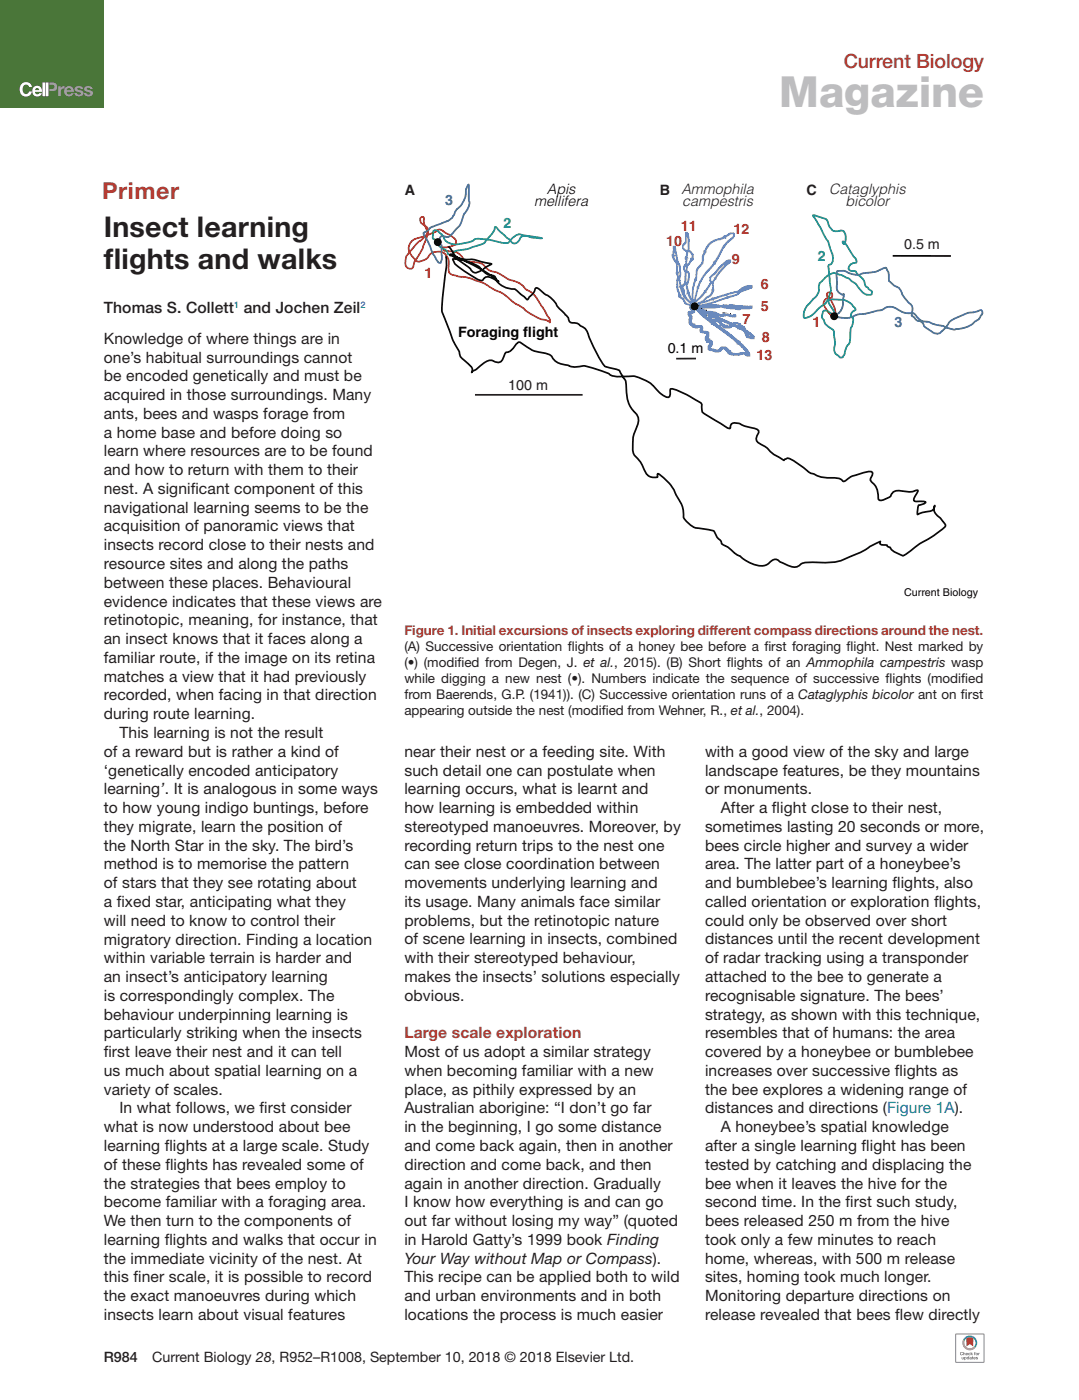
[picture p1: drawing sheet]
<svg xmlns="http://www.w3.org/2000/svg" width="213mm" height="276mm" viewBox="0 0 213 276" stroke-linecap="round" stroke-linejoin="round" font-family="sans-serif">
<defs><g id="words">
<text font-size="8.5" fill="#bcbdc0" x="153.6" y="21.2">Magazine</text>
<g font-size="5.6" fill="#231f20">
<text x="20.5" y="46.8">Insect learning</text>
<text x="20.5" y="53.1">fights and walks</text>
<text x="20.5" y="53.1">l</text>
</g>
<text font-size="4.6" fill="#973e2f" x="20.1" y="39.3">Primer</text>
<text font-size="3.9" fill="#973e2f" x="166.3" y="13.4">Current Biology</text>
<g font-size="3.1" fill="#231f20">
<text x="20.5" y="61.7">Thomas S. Collett and Jochen Zeil</text>
<text x="20.5" y="67.8">Knowledge of where things are in</text>
<text x="20.5" y="71.5">one’s habitual surroundings cannot</text>
<text x="20.5" y="75.2">be encoded genetically and must be</text>
<text x="20.5" y="78.9">acquired in those surroundings. Many</text>
<text x="20.5" y="82.6">ants, bees and wasps forage from</text>
<text x="20.5" y="86.3">a home base and before doing so</text>
<text x="20.5" y="90">learn where resources are to be found</text>
<text x="20.5" y="93.8">and how to return with them to their</text>
<text x="20.5" y="97.5">nest. A signif</text>
<text x="20.5" y="101.2">navigational learning seems to be the</text>
<text x="37.6" y="97.5">i cant component of this</text>
<text x="20.5" y="104.9">acquisition of panoramic views that</text>
<text x="20.5" y="108.6">insects record close to their nests and</text>
<text x="20.5" y="112.3">resource sites and along the paths</text>
<text x="20.5" y="116">between these places. Behavioural</text>
<text x="20.5" y="119.7">evidence indicates that these views are</text>
<text x="20.5" y="123.4">retinotopic, meaning, for instance, that</text>
<text x="20.5" y="127.1">an insect knows that it faces along a</text>
<text x="20.5" y="130.8">familiar route, if the image on its retina</text>
<text x="20.5" y="134.5">matches a view that it had previously</text>
<text x="20.5" y="138.2">recorded, when facing in that direction</text>
<text x="20.5" y="141.9">during route learning.</text>
<text x="20.5" y="149.3">of a reward but is rather a kind of</text>
<text x="23.5" y="145.6">This learning is not the result</text>
<text x="79.7" y="149.3">near their nest or a feeding site. With</text>
<text x="139" y="149.3">with a good view of the sky and large</text>
<text x="20.5" y="153">‘genetically encoded anticipatory</text>
<text x="79.7" y="153">such detail one can postulate when</text>
<text x="139" y="153">landscape features, be they mountains</text>
<text x="20.5" y="156.7">learning’. It is analogous in some ways</text>
<text x="20.5" y="160.4">to how young indigo buntings, before</text>
<text x="79.7" y="156.7">learning occurs, what is learnt and</text>
<text x="79.7" y="160.4">how learning is embedded within</text>
<text x="139" y="156.7">or monuments.</text>
<text x="142.1" y="160.4">After a f</text>
<text x="152.2" y="160.4">l ight close to their nest,</text>
<text x="20.5" y="164.1">they migrate, learn the position of</text>
<text x="20.5" y="167.8">the North Star in the sky. The bird’s</text>
<text x="79.7" y="164.1">stereotyped manoeuvres. Moreover, by</text>
<text x="79.7" y="167.8">recording return trips to the nest one</text>
<text x="139" y="164.1">sometimes lasting 20 seconds or more,</text>
<text x="139" y="167.8">bees circle higher and survey a wider</text>
<text x="20.5" y="171.5">method is to memorise the pattern</text>
<text x="79.7" y="171.5">can see close coordination between</text>
<text x="139" y="171.5">area. The latter part of a honeybee’s</text>
<text x="20.5" y="175.2">of stars that they see rotating about</text>
<text x="20.5" y="178.9">a f</text>
<text x="23" y="178.9">i xed star, anticipating what they</text>
<text x="79.7" y="175.2">movements underlying learning and</text>
<text x="79.7" y="178.9">its usage. Many animals face similar</text>
<text x="139" y="175.2">and bumblebee’s learning fights, also</text>
<text x="139" y="178.9">called orientation or exploration fights,</text>
<text x="176" y="175.2">l</text>
<text x="184.1" y="178.9">l</text>
<text x="20.5" y="182.7">will need to know to control their</text>
<text x="79.7" y="182.6">problems, but the retinotopic nature</text>
<text x="139" y="182.6">could only be observed over short</text>
<text x="20.5" y="186.4">migratory direction. Finding a location</text>
<text x="20.5" y="190.1">within variable terrain is harder and</text>
<text x="79.7" y="186.4">of scene learning in insects, combined</text>
<text x="79.7" y="190.1">with their stereotyped behaviour,</text>
<text x="139" y="186.4">distances until the recent development</text>
<text x="139" y="190.1">of radar tracking using a transponder</text>
<text x="20.5" y="193.8">an insect’s anticipatory learning</text>
<text x="20.5" y="197.5">is correspondingly complex. The</text>
<text x="79.7" y="193.8">makes the insects’ solutions especially</text>
<text x="79.7" y="197.5">obvious.</text>
<text x="139" y="193.8">attached to the bee to generate a</text>
<text x="139" y="197.5">recognisable signature. The bees’</text>
<text x="20.5" y="201.2">behaviour underpinning learning is</text>
<text x="139" y="201.2">strategy, as shown with this technique,</text>
<text x="20.5" y="204.9">particularly striking when the insects</text>
<text x="20.5" y="208.6">frst leave their nest and it can tell</text>
<text x="20.5" y="208.6">i</text>
<text x="79.7" y="208.6">Most of us adopt a similar strategy</text>
<text x="139" y="204.9">resembles that of humans: the area</text>
<text x="139" y="208.6">covered by a honeybee or bumblebee</text>
<text x="20.5" y="212.3">us much about spatial learning on a</text>
<text x="20.5" y="216">variety of scales.</text>
<text x="79.7" y="212.3">when becoming familiar with a new</text>
<text x="79.7" y="216">place, as pithily expressed by an</text>
<text x="139" y="212.3">increases over successive fights as</text>
<text x="139" y="216">the bee explores a widening range of</text>
<text x="176.4" y="212.3">l</text>
<text x="23.5" y="219.7">In what follows, we frst consider</text>
<text x="51.2" y="219.7">i</text>
<text x="79.7" y="219.7">Australian aborigine: “I don’t go far</text>
<text x="139" y="219.7">distances and directions (Figure 1A).</text>
<text x="20.5" y="223.4">what is now understood about bee</text>
<text x="20.5" y="227.1">learning f</text>
<text x="32.5" y="227.1">l ights at a large scale. Study</text>
<text x="79.7" y="223.4">in the beginning, I go some distance</text>
<text x="79.7" y="227.1">and come back again, then in another</text>
<text x="139" y="227.1">after a single learning f</text>
<text x="142.1" y="223.4">A honeybee’s spatial knowledge</text>
<text x="169.9" y="227.1">l ight has been</text>
<text x="20.5" y="230.8">of these f</text>
<text x="32.6" y="230.8">l ights has revealed some of</text>
<text x="79.7" y="230.8">direction and come back, and then</text>
<text x="139" y="230.8">tested by catching and displacing the</text>
<text x="20.5" y="234.5">the strategies that bees employ to</text>
<text x="20.5" y="238.2">become familiar with a foraging area.</text>
<text x="79.7" y="234.5">again in another direction. Gradually</text>
<text x="79.7" y="238.2">I know how everything is and can go</text>
<text x="139" y="234.5">bee when it leaves the hive for the</text>
<text x="139" y="238.2">second time. In the f</text>
<text x="166.7" y="238.2">i rst such study,</text>
<text x="20.5" y="241.9">We then turn to the components of</text>
<text x="20.5" y="245.6">learning f</text>
<text x="32.5" y="245.6">l ights and walks that occur in</text>
<text x="79.7" y="241.9">out far without losing my way” (quoted</text>
<text x="79.7" y="245.6">in Harold Gatty’s 1999 book Finding</text>
<text x="139" y="241.9">bees released 250 m from the hive</text>
<text x="139" y="245.6">took only a few minutes to reach</text>
<text x="20.5" y="249.3">the immediate vicinity of the nest. At</text>
<text x="79.7" y="249.3">Your Way without Map or Compass).</text>
<text x="139" y="249.3">home, whereas, with 500 m release</text>
<text x="20.5" y="253">this f</text>
<text x="20.5" y="256.7">the exact manoeuvres during which</text>
<text x="26.3" y="253">i ner scale, it is possible to record</text>
<text x="79.7" y="253">This recipe can be applied both to wild</text>
<text x="79.7" y="256.7">and urban environments and in both</text>
<text x="139" y="253">sites, homing took much longer.</text>
<text x="139" y="256.7">Monitoring departure directions on</text>
<text x="20.5" y="260.4">insects learn about visual features</text>
<text x="79.7" y="260.4">locations the process is much easier</text>
<text x="139" y="260.4">release revealed that bees few directly</text>
<text x="176.5" y="260.4">l</text>
</g>
<text font-size="3.1" fill="#973e2f" x="79.7" y="204.9">Large scale exploration</text>
<g font-size="2.8" fill="#231f20">
<text x="79.8" y="38.5">A</text>
<text x="130.1" y="38.5">B</text>
<text x="134.3" y="38.2">Ammophila</text>
<text x="134.5" y="40.6">campestris</text>
<text x="159" y="38.6">C</text>
<text x="163.5" y="38.2">Cataglyphis</text>
<text x="166.7" y="40.6">bicolor</text>
<text x="178.2" y="49.1">0.5 m</text>
<text x="100.2" y="76.9">100 m</text>
<text x="20.5" y="268.8">R984</text>
<text x="30" y="268.8">Current Biology 28, R952–R1008, September 10, 2018 © 2018 Elsevier Ltd.</text>
</g>
<g font-size="2.8" fill="#264ea2">
<text x="87.7" y="40.5">3</text>
<text x="176.4" y="64.4">3</text>
</g>
<g font-size="2.8" fill="#040504">
<text x="105.3" y="40.6">mellifera</text>
<text x="107.8" y="38.2">Apis</text>
<text x="90.3" y="66.5">Foraging f</text>
<text x="103.2" y="66.5">light</text>
<text x="131.6" y="69.7">0.1 m</text>
</g>
<g font-size="2.8" fill="#1a965f">
<text x="99.3" y="45.1">2</text>
<text x="161.2" y="51.6">2</text>
</g>
<g font-size="2.8" fill="#ee1d23">
<text x="134.2" y="45.7">11</text>
<text x="144.6" y="46.2">12</text>
<text x="131.3" y="48.5">10</text>
<text x="144.3" y="52">9</text>
<text x="83.7" y="54.8">1</text>
<text x="150" y="57">6</text>
<text x="146.4" y="63.9">7</text>
<text x="150" y="61.4">5</text>
<text x="160.2" y="64.6">1</text>
<text x="149.2" y="71.1">13</text>
<text x="150.2" y="67.4">8</text>
</g>
<text font-size="2.6" fill="#973e2f" x="79.7" y="125.3">Figure 1. Initial excursions of insects exploring different compass directions around the nest.</text>
<g font-size="2.6" fill="#231f20">
<text x="79.7" y="128.5">(A) Successive orientation fights of a honey bee before a f</text>
<text x="79.7" y="131.6">(•) (modifed from Degen, J. et al., 2015). (B) Short f</text>
<text x="90.2" y="131.6">i</text>
<text x="111.9" y="128.5">l</text>
<text x="143.3" y="131.6">l ights of an Ammophila campestris wasp</text>
<text x="150.7" y="128.5">i rst foraging f</text>
<text x="166.9" y="128.5">l ight. Nest marked by</text>
<text x="79.7" y="134.8">while digging a new nest (•). Numbers indicate the sequence of successive fights (modif</text>
<text x="79.7" y="138">from Baerends, G.P. (1941)). (C) Successive orientation runs of a Cataglyphis bicolor ant on frst</text>
<text x="174.6" y="134.8">l</text>
<text x="189.5" y="138">i</text>
<text x="189.5" y="134.8">i ed</text>
<text x="79.7" y="141.2">appearing outside the nest (modif</text>
<text x="118.6" y="141.2">i ed from Wehner, R., et al., 2004).</text>
</g>
<text font-size="2.1" fill="#040504" x="178.2" y="117.6">Current Biology</text>
<g font-size="1.8" fill="#0e7fac">
<text x="46.2" y="60.7">1</text>
<text x="71.1" y="60.7">2</text>
</g>
</g></defs>
<path d="M0 0h20.5v21.2h-20.5z" fill="#4a7639"/>
<g fill="#99b18c">
<path d="M9.7 16.3a1.11 1.11 0 0 1 1.6 .8 .84 .84 0 0 1-.9 .9h-.7v-.5l.9-.1v-.5l-.9-.2z"/>
<path d="M11.5 17h.5v.4l.3-.4h.4l-.1 .5a.53 .53 0 0 0-.6 .6v.9h-.5z"/>
<path d="M14.8 17.3a.98 .98 0 0 1 1.6 .3h-.5l-.2-.2h-.4v.3l.5 .1a.64 .64 0 0 1 .7 .8 .64 .64 0 0 1-.9 .4 .78 .78 0 0 1-1-.7h.6a.4 .4 0 0 0 .3 .4 .4 .4 0 0 0 .4-.3l-.3-.2a.76 .76 0 0 1-.8-.9z"/>
<path d="M16.6 17.3a.98 .98 0 0 1 1.7 .3h-.5l-.2-.2h-.4v.3l.5 .1a.64 .64 0 0 1 .6 .8 .64 .64 0 0 1-.8 .4 .78 .78 0 0 1-1-.7h.5a.4 .4 0 0 0 .4 .4 .4 .4 0 0 0 .4-.3l-.3-.2a.76 .76 0 0 1-.9-.9z"/>
<path d="M13 17.2a.98 .98 0 0 1 1.1-.1 .98 .98 0 0 1 .5 1h-1.4v.3a.49 .49 0 0 0 .9 0h.4a1.02 1.02 0 0 1-1.5 .4 1.02 1.02 0 0 1 0-1.6zM13.3 17.4l-.1 .4h.8l-.2-.4z"/>
</g>
<path d="M9 16.3v2.7h.6v-2.7zM8.4 16.3v2.7h.5v-2.7zM7.1 17.4h.4l.2 .4h-.8zM6.6 17.2a1.05 1.05 0 0 0 0 1.5 1.05 1.05 0 0 0 1.5 0l.2-.3h-.6l-.3 .2-.3-.1-.2-.4h1.4a.98 .98 0 0 0-.5-1.1 .98 .98 0 0 0-1.2 .2zM4.4 16.4a1.45 1.45 0 0 0-.5 1.7 1.45 1.45 0 0 0 1.6 .9 1.13 1.13 0 0 0 .8-.9h-.6a.67 .67 0 0 1-.8 .4 .67 .67 0 0 1-.4-.9v-.4a.62 .62 0 0 1 .6-.5 .62 .62 0 0 1 .6 .5h.6a1.17 1.17 0 0 0-1.9-.8z" fill="#fff"/>
<path d="M86.4 48.4a3.1 3.1 0 0 0 3.5-.3 1.32 1.32 0 0 0-1-1.6l-1.1-.6a1.26 1.26 0 0 0-2.1-.1l-.4 .2a3.1 3.1 0 0 0-2.2 1.4 13.3 13.3 0 0 0-3 3.4 2.32 2.32 0 0 0 0 1.9l.5 .3h.5a1.5 1.5 0 0 0 .6-1.3 14.3 14.3 0 0 0 2.8-6.4l-.5-.6a1.59 1.59 0 0 1-1.2-1.6 .48 .48 0 0 1 .7-.2l.1 1.3 .4 .8a1.08 1.08 0 0 1-.1 1.5l-1.2 .4a2.17 2.17 0 0 0-2 1.5 2.17 2.17 0 0 0 .8 2.4 1.21 1.21 0 0 0 1.6 .7 2.92 2.92 0 0 0 1.9-1.5 2.23 2.23 0 0 1 3.4 1v1.5a1.33 1.33 0 0 0 1.4 1.9l.5 .2a8.8 8.8 0 0 1 3.9 .9l1.2 .4 1.8 1.1a10.3 10.3 0 0 1 4.2 2.8l1.4 .8a11 11 0 0 0 5.4 2.7l.2 .3a1.37 1.37 0 0 0-.5-1.3l-1.3-2.1a6 6 0 0 0-2.9-3.1 6.1 6.1 0 0 0-3.5-2l-1-.7a5.1 5.1 0 0 0-2.4-.9l-.9-.6a2.5 2.5 0 0 0-2.1-1.2h-1a1.62 1.62 0 0 1-1.6-.9 2.51 2.51 0 0 0-2.6-1.2l-1.1-.3 .2 .2" fill="none" stroke="#ee1d23" stroke-width=".34"/>
<path d="M85.8 47.3l-.4-.1-.1-.3 .2-1.4a.91 .91 0 0 1 1.2 .5 1.55 1.55 0 0 1 .9 1 3.1 3.1 0 0 0 3.6 1l.7-.1a2.77 2.77 0 0 0 1.8-.7 14.7 14.7 0 0 1 5 .6l1.3 .2 .6-.6a2.03 2.03 0 0 1 2.5-1l3.8 .6-2.5-.3a1.32 1.32 0 0 0-2.1 .7 .94 .94 0 0 1-1.4 .4l-.3-.4-1.9-1.6-.8-.9-.3-.1a5.2 5.2 0 0 1-1.8 2.7 1.75 1.75 0 0 1-1.5 .9 15.2 15.2 0 0 1-4.5 1.1l-.3 .3-.2 .3a.81 .81 0 0 1-1.2-.6l-1.5-1" fill="none" stroke="#00a54f" stroke-width=".34"/>
<path d="M86.6 47.9l.1-.8 .2-.4 .6-.1a1.15 1.15 0 0 0 1.7-.5l.3-.4a5.2 5.2 0 0 0 2-3.4 3.6 3.6 0 0 0 .9-3.5v-2.4l-.5 1a4.7 4.7 0 0 1-1.8 3.9l-.5 .9a2.63 2.63 0 0 1-2 1.7l-1.6 .6a2.92 2.92 0 0 0-1.8 1.1l-.6 .3v.5l.9 1.5 .8 2.1 .9 1.4a.64 .64 0 0 0 .7 .5l.2-.9v-2.6" fill="none" stroke="#264ea2" stroke-width=".34"/>
<path d="M88.5 48.7l.7 .9a3.3 3.3 0 0 0 3.9 1.6l3.8 .8-1.1 .7a3.8 3.8 0 0 1-2.2 1.1l-.6-.3a10.8 10.8 0 0 0-3-2.5l-1.3-.7 .4-.1 2.9 1.4a6.5 6.5 0 0 1 3.6 2.2l.8 .5h.7a1.61 1.61 0 0 1 1 1.1l.2 .1-1.2-.6a1.21 1.21 0 0 0-1.9 .3 1.79 1.79 0 0 1-1.8-.5l-2.7-1.8a2.62 2.62 0 0 1-1.4-1.8h.4a8.1 8.1 0 0 1 4.3 1.6l1.9 1.1a6.3 6.3 0 0 1 2.5 2.2 5.6 5.6 0 0 0 3.2 1.1l2.4 2 1.3-1.5 .3-.8a2.14 2.14 0 0 1 1.5 1l.7 .4a6.2 6.2 0 0 1 2.4 2.6l1.3 1.3a1.52 1.52 0 0 1 .7 1.2 1.38 1.38 0 0 0 1.3 .4l1.3 .8a2.54 2.54 0 0 1 1.4 2.1 22.5 22.5 0 0 0 3.2 5.7l1.9 .5a.9 .9 0 0 1 1.1 .8 4.7 4.7 0 0 1 1.1 3.1l.1 1.6a5.2 5.2 0 0 0 1.7 3.2 2.13 2.13 0 0 1 .3 2.5 8.1 8.1 0 0 0-.7 5.5l1.4 1.8 .7 1.4a1.96 1.96 0 0 0 2.6 1.4l.1-.6a9.2 9.2 0 0 1 3.9 4.7l.6 1a4.9 4.9 0 0 1 .6 2.8 4 4 0 0 0 3.4 2.3l1.7 .2a1.18 1.18 0 0 1 1.3 1.2l.4 .5a1.32 1.32 0 0 1 .7 1.1l1.8 1.1a4.4 4.4 0 0 0 1.9 1.3l.6 .6a5.6 5.6 0 0 0 4.4 1.2l1.3-1a1.07 1.07 0 0 1 1.5 .4l1.1 .5a2.37 2.37 0 0 0 3.3-.3l1.4-.2 3.9 .1a15.2 15.2 0 0 0 5.5-1.7l4.6-2.5-.1 .5 .2 .2 1.2 .1v.2l.6 .2a3.2 3.2 0 0 0 2.3 1.5l.2 .2 .7-.4a26.4 26.4 0 0 1 5.3-3.6l2.4-1.9-.2-.6-1-1.1a1.99 1.99 0 0 1-.9-2.4 1.31 1.31 0 0 1-1.6 1.3l-1.2 .2-.6 .3v-.5l.2-1.3 1.1-.3 .3-.3-.7-.2h-1.5l-.1-.2v-.3l.8-1.7-.8 .2a5.6 5.6 0 0 1-2.6-.1 1.53 1.53 0 0 0-2 1.1l-.5 .3a2.3 2.3 0 0 1-1.8 .4l-.2-1.4a4.2 4.2 0 0 0-1.5-2.4v-.3l.4-.9v-.4a2.38 2.38 0 0 0-2 .1l-1.3 .4a3.9 3.9 0 0 0-2.1 1.2l-.3 .1-.2-.2a2.61 2.61 0 0 0-2.3-.5 6.9 6.9 0 0 1-3.7-.9l-.5-.2-2.1-1.6a4.4 4.4 0 0 0-2.3-1.2l-.6 .4a10.6 10.6 0 0 1-3.5-2.5l-1-.6a1.21 1.21 0 0 1-1-1.4l.5-1.2a1.96 1.96 0 0 0-1.8-.8l-1.3-.4-.7-.3a1.63 1.63 0 0 0-1.7 .1l-.2 .8h-.2l-4.5-2.6a1.28 1.28 0 0 1-.9-1.7 .54 .54 0 0 0-.3-.8 22 22 0 0 0-5.6-2.7l-.3 .1v1l-.2 .5a2.32 2.32 0 0 1-2-.9 7.6 7.6 0 0 0-5.5-3.2l-1.6 .1a3.9 3.9 0 0 1-2.9-.6l-3.1-1.1a4.3 4.3 0 0 0-3.2-.2l-.9-.1-1.6-.4a2.93 2.93 0 0 1-2.3-1.5 3.3 3.3 0 0 0-2.3-.9 8.5 8.5 0 0 1-3.8-1.9l-.4-.1-.3 .2-.7 .8a2.23 2.23 0 0 1-1.6 1.1l-.4 .8a1.22 1.22 0 0 1-1.3 1.1 1.93 1.93 0 0 0-2.5 .1l-2.5 1.9 .1-.5a2.16 2.16 0 0 0-1.1-1.5l-.8-.7a1.81 1.81 0 0 1-.7-1.6 42.2 42.2 0 0 1-3.1-7 4.5 4.5 0 0 1-.2-3l.8-6.7-.1-1.8" fill="none" stroke="#040504" stroke-width=".34"/>
<circle cx="86.3" cy="47.8" r=".68" fill="#040504"/>
<circle cx="86.3" cy="47.8" r=".68" fill="none" stroke="#040504" stroke-width=".2"/>
<path d="M93.6 77.9h21.3" fill="none" stroke="#231f20" stroke-width=".34"/>
<path d="M135.2 45.9v1.9l-.4 .5-.2 .5 .3 .4 .6 .4v.5l-.1 .6-.2 .2 .1 .2v1.1l-.4 .5v.5l.3 .3v2.4l-.5 .4-.1 .6 .3 .3v.8l.4 .9 1.1 1-.3-.1-.6-.4-1-1.5-.3-1 .2-.3-.3-.4-.2-.9v-.5l.2-.6v-1.4l-.5-1.1-.6-3h-.2v1.6h-.2v.1l.3 .7 .5 .8 .1 1.5-.1 .5 .3 .4-.2 1.8 .1 1.2 .4 .7-.2 .5 1 .6 .4 .8 1.1 .3-.2 .5 .2 .3 .3 .1-.1 .4h-.4l-.4 .2 .1 .4 .3 .4v.3l-.2 .3v.5l.2 .4 .3 .1 .2 .4 .3-.1 .3 .2 .7-.2-.7 .1-.3-.2v-.3h-.5l-.3-.5 .3-1-.4-.7 .9-.3-.1-.5-.5-.3v-.2l.1-.2h.5l.3 .6 1.4 1.5h.2l1.6 1.3v.3h.4l.7 .6 .5 .2 .3 .4 2.3 1.6 .9 .8-.1 .2 .6 .2 .3 .4 .2 .1 .9 1.1 .1 .4-.6-.4-1.3 .2h-1.3l-.4-.3v-.2l-.3-.1-.3-.4-.4-.3-.6 .1-.4 .4-.4 .2-1.4-.3a.32 .32 0 0 1-.3-.3 .32 .32 0 0 1 .3-.3l.3-.4-.1-.5-.5-.2v-.3h-.5v-.3l.4-.4v-.5l-.3-.2-1-.1-.1-.1 .2-.5-.1-.3-.2-.2h-.2l.2 .4-.1 .7 .5 .2 .7 .1 .2 .1v.4l-.3 .3a.91 .91 0 0 0 .4 1l.1-.2 .5 .3-.5 .8v.4l.4 .3 1.4 .3 .4-.1 .4-.5 .5-.1 .7 .6 .2 .4h.2l.4 .3h1.3l.6-.2h.6l.6 .4h.3l-.2-.8-1.2-1.4-.4-.2-.2-.4h-.2l-2.2-1.8-2.2-1.6-.4-.5-.3 .1-1.1-.9-1.3-1.3h.2l.6 .7 .2 .1 .2-.1h-.3l-.5-.7-.7-.4-.5-.5 1.3 .9 2 .8v.3l1 .2 2.6 1.3 .1 .1-.3 .4h-.6v-.3l-.4 .2-.6-.4-.2-.5-.4-.2-.9-.3-.5 .1-.1-.5-.3-.3h-.2l.6 .9h.5l1.1 .3 .2 .5 .7 .4 .1 .2h.9l.3-.1a.46 .46 0 0 1 .8-.2l-.2-.2 .2-.3h.6l-.5-.1-.7 .3-.2-.2-.4-.1-.5-.3-2-.8-.4-.5h-.4l-.7-.3-.1-.2-.9-.3h.5l-.1-.2-.9-.2v-.2h-.4l-.1-.2 1.2 .2 3.6-.2 .4 .2 2.2 .2 .4 .1h.2l.2-.1h.6l-.6-.1-.1-.2-1 .2-2-.3v-.1l3.9 .1-1.9-.2-.5-.1-1.8 .1h-.8l-.6-.1-2.7 .1 .1 .1 2.8-.1v.2l-1.5 .1-1.6-.1-.1-.2h.2v-.1l.2-.1 2.4-.6 1.8-.6 .8-.1v-.2l1.6-.4 .6-.6 2-.7-.3-.1-1.2 .5 .4-.4 1.1-.4h.3l.1 .1-.2 .1 .1 .1 .2-.2-.1-.1-.5-.1-.8 .3-1.2 .8-1.3 .3-3.4 1.1h-.4l-.6 .4-1.5 .5-1.3 .2 1.5-.6 .6-.7 1-.6 .5-.8-.3-1.5 .2-.4 .3-.4 .2-.1 .1-.4 .7-1 1.3-1.3 .8-.6v-.2h-.5l-.4 .2-1.5 1.5-.5 .8-1 .8-.1 .6 .2 .2v.4l-.3 .5-.6 .9-.4 .2v.3l-.7 .8-1.3 1.2 .5-2.8 .1-.1h.2l.1-1 .7-1.3 2.1-2.4 .3-.1 .1-.5 .6-.8 .9-2 .9-1.1 1.1-.9 .2-.6-.2-.2h-.4l-1 .7-.2-.1-.5 .5-1.6 .4-.9 .6-.7 1-.2 .5h-.2l.1 .5-.4 .6v1.3l-.7 .7-.5 .8v1.5l-.1 .2-.2-.1v.6l-.4 1.4-.1 1.9 .1 .5-.1 .2-.8-1.6 .1-.3-.2-.2-.2-1v-.6l.2-.1 .2-1.3v-.5l-.4-.5v-.9l.1-.4 .4-.4 .2-.4 .5-.4-.2-.1 .2-.7-.4-.5-.5-.3v-2.7l-.1-.6zM140.1 48.2l-.7 .9-.2 .4 .1 .3-.5 .6-.2 1.7-1 1.2-.2 2-.3 .4-.3 1v2.4l.6-2.2-.1-.2 .9-1.9 .8-1.1 1.5-1.6v-.5l.6-.4 .2-.4 1.2-2.3 .8-1 1.2-.9v-.4l-.5 .1-.5 .3-.4 .3 .1 .2h-.4l-.7 .3-.8 .1zM135.4 46.6l.2 .5v1.9l-.1 .3-.4-.1-.3-.4 .1-.4 .5-.5zM133 49.8l.2 .5h-.3zM135.7 49.7l.6 .5 .1 .5-.2 .2-.2-.1 .1 .4-.3 .6-.3 .2 .1-1h.1l-.1-.4zM133 50.5l.2 .1 .1 .7-.3-.3zM141.9 53.1l.9-.8-1.2 1.4-.5 .9-.4 .1v.4l-.4 .4v-.8l1-.8zM133.6 52.2l.3 .7v1.6l-.2-.4 .1-.4-.1-.2zM135.2 52.6v.6h-.2zM135.4 53.8l.3 .3-.3 1.6h-.1zM133.7 55.4h.1l.2 .8-.1 .6h.2l.1 .6 .6 1.3-.4-.1v-.5h-.2l-.5-1.1zM140.2 56.1l-.8 1.2-.1 .5h-.3l-.5 .8-1.2 1.1 1.2-.4 .5-.7 1-.5 .3-.4-.1-.6 .2-.3v-.8zM134.8 56.5v.4l.2 .3 .1 1 .4 .7 .6 .5-.5-1.4-.3 .1 .1-.9-.2-.9zM143.5 58.2l1.8-.4-.2 .3-1.4 .4h-.2zM138 60l.9-.2 1.1-.5h.5l.2 .1 .1-.3 1.1-.4 1.2-.4 .2 .1-.2 .2-1.4 .4-.8 .4-2.1 .6zM134.8 58.8l1.3 1.2-.7-.2zM146.9 60.5v.1h1.1v.1l-1.2 .2h.9l.5-.2v-.2zM145 64.3l.3 .2 .4-.1 .3 .4 .7 .2-.2-.4-.1-.1h.1l.4 .7 1.1 .8v.1l-.1-.2-.8-.5 .2 .9 .7 .3h-.4l-.4-.3-.4-1.1-.6-.3-.7-.1 .1-.2zM148.1 66.1l.4 .4-.4 .3h.5l-.1-.4zM145.6 63.9l.3 .4 .4 .1zM139.7 61.5l1.2 .3 .9 .4a1.38 1.38 0 0 0 1.3 0l.2-.1 1.2 .4 .5-.1-.2-.2h-.1l.1 .1h-.7l-.5-.2h-.8v-.2l-.4 .3h-.3l-1.2-.6zM136.6 59.9l.3 .1-.1 .2h-.3z" fill-rule="evenodd" fill="#231f20"/>
<g fill="none" stroke="#6c8bc6" stroke-width=".34">
<path d="M133 49.8l.2 .5h-.3zM133 50.5l.2 .1 .1 .7-.3-.3zM133.6 52.2l.3 .7v1.6l-.2-.4 .1-.4-.1-.2zM133.7 55.4h.1l.2 .8-.1 .6h.2l.1 .6 .6 1.3-.4-.1v-.5h-.2l-.5-1.1zM134.8 58.8l1.3 1.2-.7-.2zM134.8 56.5l.4-.2 .2 .9-.1 .9 .3-.1 .5 1.4-.6-.5-.4-.7-.1-1-.2-.3zM135.2 52.6v.6h-.2zM135.2 45.9l.4 .3 .1 .6v2.7l.5 .3 .4 .5-.2 .5 .2 .3-.5 .4-.2 .4-.4 .4-.1 .4v.9l.4 .5-.1 1.2-.1 .6-.2 .1v.6l.2 1 .2 .2-.1 .3 .8 1.6 .1-.2-.1-.5 .1-1.9 .4-1.4v-.6l.2 .1 .1-.2v-1.5l.5-.8 .7-.7v-1.3l.4-.6-.1-.5h.2l.2-.5 .7-1 .9-.6 1.6-.4 .5-.5 .2 .1 1-.7h.4l.2 .2-.2 .6-1.1 .9-.9 1.1-.9 2-.6 .8-.1 .5-.3 .1-2.1 2.4-.7 1.3-.1 1h-.2l-.1 .1-.5 2.8 1.3-1.2 .7-.8v-.3l.4-.2 .6-.9 .3-.5v-.4l-.2-.2 .1-.6 1-.8 .5-.8 1.5-1.5 .4-.2h.5v.2l-.8 .6-1.3 1.3-.7 1-.1 .4-.2 .1-.3 .4-.2 .4 .3 1.5-.5 .8-1 .6-.6 .7-1.5 .6 1.3-.2 1.5-.5 .6-.4h.4l3.4-1.1 1.3-.3 1.2-.8 .8-.3 .5 .1 .1 .1-.2 .2h-.1l.2-.2-.1-.1h-.3l-1.1 .4-.4 .4 1.2-.5 .3 .1-2 .7-.6 .6-1.6 .4v.2l-.8 .1-1.8 .6-2.4 .6-.2 .1v.1h-.2l.1 .2 1.6 .1 1.5-.1v-.2l-2.8 .1-.1-.1 2.7-.1 .6 .1h.8l1.8-.1 .5 .1 1.9 .2-1.9-.1-.3 .1-1.7-.1v.1l2 .3 1-.2 .1 .2 .6 .1h-.6l-.2 .1h-.2l-.4-.1-2.2-.2-.4-.2-1.7 .2h-1.9l-1.2-.2 .1 .2h.4v.2l.9 .2 .1 .2h-.5l.9 .3 .1 .2 .7 .3h.4l.4 .5 2 .8 .5 .3 .4 .1 .2 .2 .7-.3 .5 .1h-.6l-.2 .2 .2 .3-.1-.1a.51 .51 0 0 0-.8 .3l-1.1 .1-.1-.2-.7-.4-.2-.5-1.1-.3h-.5l-.6-.9h.2l.3 .3 .1 .5 .5-.1 .9 .3 .4 .2 .2 .5 .6 .4 .4-.2v.3h.6l.3-.4-.1-.1-2.6-1.3-1-.2v-.3l-2-.8-1.3-.9 .5 .5 .7 .4 .5 .7h.3v.1l-.4-.1-.6-.7h-.2l1.3 1.3 1.1 .9 .3-.1 .4 .5 2.2 1.6 2.2 1.8h.2l.2 .4 .4 .2 1.2 1.4 .2 .8h-.3l-.6-.4h-.6l-.6 .2h-1.3l-.4-.3h-.2l-.2-.4-.7-.6-.5 .1-.4 .5-.4 .1-1.4-.3-.4-.3v-.4l.5-.8-.5-.3-.1 .2a.79 .79 0 0 1-.3-1l.2-.3v-.4l-.2-.1-.7-.1-.5-.2 .1-.7-.2-.4h.2l.2 .2 .1 .3-.2 .2 .1 .4 1 .1 .3 .2v.5l-.4 .4v.3h.5v.3l.6 .3v.4l-.6 .7 .2 .3 1.5 .3 .4-.2 .4-.4 .6-.1 .4 .3 .3 .4 .3 .1v.2l.4 .3h1.3l1.3-.2 .6 .4-.1-.4-.9-1.1-.2-.1-.3-.4-.6-.2 .1-.2-.9-.8-2.3-1.6-.3-.4-.5-.2-.7-.6h-.4v-.3l-1.6-1.3h-.2l-1.4-1.5-.3-.6h-.5l-.1 .2v.2l.5 .3 .1 .5-.9 .3 .4 .7-.3 1 .3 .5h.5v.3l.3 .2 .7-.1-.7 .2-.3-.2-.3 .1-.2-.4-.3-.1-.2-.4v-.5l.2-.3v-.3l-.3-.4-.1-.4 .4-.2h.4l.1-.4-.3-.1-.2-.3 .2-.5-1.1-.3-.4-.8-1-.6 .2-.5-.4-.7-.1-1.2 .2-1.8-.3-.4 .1-.5-.1-1.5-.5-.8-.3-.7v-.1h.2v-1.6h.2l.6 3 .5 1.1v1.4l-.2 .6v.5l.2 .9 .3 .4-.2 .3 .3 1 1 1.5 .6 .4 .3 .1-1.1-1-.4-.9v-.8l-.3-.3 .1-.6 .5-.4v-2.4l-.3-.3v-.5l.4-.5v-1.1l-.1-.2 .2-.2 .1-.6v-.5l-.6-.4-.3-.4 .2-.5 .4-.5zM135.4 53.8l.3 .3-.3 1.6h-.1zM135.4 46.6l.2 .5v1.9l-.1 .3-.4-.1-.3-.4 .1-.4 .5-.5zM135.7 49.7l.6 .5 .1 .5-.2 .2-.2-.1 .1 .4-.3 .6-.3 .2 .1-1h.1l-.1-.4zM136.6 59.9l.3 .1-.1 .2h-.3z"/>
<path d="M140.1 48.2l1.2-.7 .8-.1 .7-.3h.4l-.1-.2 .4-.3 .5-.3 .5-.1v.4l-1.2 .9-.8 1-1.2 2.3-.2 .4-.6 .4v.4l-1.5 1.7-.8 1.1-.9 1.9 .1 .2-.6 2.2v-2.4l.3-1 .3-.4 .2-2 1-1.2 .2-1.7 .5-.6-.1-.3 .2-.4zM140.2 56.1l.2-.1v.8l-.2 .3 .1 .6-.3 .4-1 .5-.5 .7-1.2 .4 1.2-1.1 .5-.8h.3l.1-.5zM142 53l.8-.7-1.2 1.4-.5 .9-.4 .1 .1 .3-.5 .5v-.8l1-.8zM143.4 58.3l1.9-.5-.2 .3-1.4 .4h-.2zM138 60l1.4-.3 .6-.4h.5l.2 .1 .1-.3 1.1-.4 1.2-.4 .2 .1-.2 .2-1.4 .4-.8 .4-2.1 .6zM139.7 61.5l1.2 .1 1.2 .6h.4l.3-.3v.2h.8l.5 .2h.7l-.1-.1h.1l.2 .2-.5 .1-1.2-.4-.2 .1a1.66 1.66 0 0 1-1.5 0l-.7-.4zM145 64.3l.3 .2 .4-.1 .3 .4 .7 .2-.2-.4-.1-.1h.1l.5 .8 1 .7v.1l-.1-.2-.8-.5 .2 .9 .7 .3-.6-.1-.2-.2-.4-1.1-.6-.3-.7-.1 .1-.2zM145.6 63.9l.7 .5-.4-.1zM146.9 60.5h1.3v.2l-.5 .2h-.9l1.2-.2v-.1h-1.1zM148.1 66.1l.4 .3 .1 .4h-.5l.4-.2z"/>
</g>
<g fill="#231f20">
<path d="M142.4 61.6l.9 .2-.9-.1z" fill-rule="evenodd"/>
<path d="M139.2 62.1l.5 .2z" fill-rule="evenodd"/>
<path d="M143.5 61.8l.1 .1z" fill-rule="evenodd"/>
</g>
<g fill="#231f20">
<path d="M138.3 60.8l.2 .1z"/>
<path d="M139.3 61.3l.1 .1z"/>
</g>
<g fill="#fff">
<path d="M140.3 56h.1v.8l-.2 .3 .1 .6-.3 .4-1 .5-.5 .7-1.2 .4 1.2-1.1 .5-.8h.3l.1-.5z" fill-rule="evenodd"/>
<path d="M138 60l.9-.2 1.1-.5h.5l.2 .1 .1-.3 1.1-.4 1.2-.4 .2 .1-.2 .2-1.4 .4-.8 .4-2.1 .6z" fill-rule="evenodd"/>
<path d="M135.7 49.7l.6 .5 .1 .5-.2 .2-.2-.1 .1 .4-.3 .6-.3 .2 .1-1h.1l-.1-.4z" fill-rule="evenodd"/>
<path d="M134.8 56.5l.4-.2 .2 .9-.1 .9 .3-.1 .5 1.4-.6-.5-.4-.7-.1-1-.2-.3z" fill-rule="evenodd"/>
<path d="M135.4 46.6l.2 .5v1.9l-.1 .3-.4-.1-.3-.4 .1-.4 .5-.5z" fill-rule="evenodd"/>
<path d="M138.5 60.9l1.8 .5 1 .1 .1 .2 .9-.1zM140.1 48.2l1.2-.7 .8-.1 .7-.3h.4l-.1-.2 .4-.3 .5-.3 .5-.1v.4l-1.2 .9-.8 1-1.2 2.3-.2 .4-.6 .4v.4l-1.5 1.7-.8 1.1-.9 1.9 .1 .2-.6 2.2v-2.4l.3-1 .3-.4 .2-2 1-1.2 .2-1.7 .5-.6-.1-.3 .2-.4zM142 53l-.7 .9-1 .8v.8l.5-.5-.1-.3 .4-.1 .5-.9 1.2-1.4z" fill-rule="evenodd"/>
<path d="M133.7 55.4h.1l.2 .8-.1 .6h.2l.1 .6 .6 1.3-.4-.1v-.5h-.2l-.5-1.1z" fill-rule="evenodd"/>
<path d="M135.4 53.8l.3 .3-.3 1.6h-.1z" fill-rule="evenodd"/>
<path d="M143.5 58.2l1.8-.4-.2 .3-1.4 .4h-.2z" fill-rule="evenodd"/>
<path d="M133.6 52.2l.3 .7v1.6l-.2-.4 .1-.4-.1-.2z" fill-rule="evenodd"/>
<path d="M134.8 58.8l1.3 1.2-.7-.2z" fill-rule="evenodd"/>
<path d="M133 50.5l.2 .1 .1 .7-.3-.3z" fill-rule="evenodd"/>
<path d="M136.6 59.9l.3 .1-.1 .2h-.3z" fill-rule="evenodd"/>
<path d="M135.2 52.6v.6h-.2z" fill-rule="evenodd"/>
<path d="M133 49.8l.2 .5h-.3z" fill-rule="evenodd"/>
<path d="M144.7 51.1l.1 .1v.2h-.2z" fill-rule="evenodd"/>
<path d="M148.9 56.3h.1v.3h-.2z" fill-rule="evenodd"/>
<path d="M148.9 66.7h.2l-.2 .2z" fill-rule="evenodd"/>
</g>
<path d="M132.6 47.6h.2v.3h-.2z" fill="#fff"/>
<path d="M137.2 70.7l-3.9 .1" fill="none" stroke="#231f20" stroke-width=".34"/>
<path d="M164.8 62.2a6.3 6.3 0 0 0-1.8-3.9l.1-.4a.67 .67 0 0 1 1 0v.6a.78 .78 0 0 1-1 .3l-.2 .1a1.31 1.31 0 0 0 .1 2.2l1 1.3" fill="none" stroke="#ee1d23" stroke-width=".34"/>
<path d="M164.9 61.9l-.6-.7a3.2 3.2 0 0 1-1-2.4 3.9 3.9 0 0 0 .3-3.3l-.2-3.2a1.48 1.48 0 0 0 .7-2.1l-.3-.9a7.2 7.2 0 0 0-1.4-3.1l-.7-1.3-1.4-2.4h.3l1 .3a1.71 1.71 0 0 1 1.8 1.8 1.54 1.54 0 0 0 2.3 .9h.5a2 2 0 0 1 .3 2.6l-.3-.2v-.3l.6 .6 1.5 2.4a.97 .97 0 0 1 .4 1.3 1.19 1.19 0 0 0-1.4 1.3l.7 .3a.67 .67 0 0 1 1 .5l.3 .3a2.7 2.7 0 0 1 1.3 2l.7 .8a.7 .7 0 0 1 .5 1l-.4 .1a2.68 2.68 0 0 1-2.3-1.6 7.6 7.6 0 0 0-5-2.7 6 6 0 0 0-2.6 2.1v.3a2.61 2.61 0 0 1-1.2 2.7 5.1 5.1 0 0 0-1.9 3.3l.1 .4a1.87 1.87 0 0 0 1.9-.8l1.1-1.2 1.2-.8a1.2 1.2 0 0 1 1.4-.8h1.2a3.7 3.7 0 0 1 3.3 1.8v.3a.87 .87 0 0 0-.8 .7 .87 .87 0 0 0 .4 .9l-.2 1.5a1.97 1.97 0 0 0-.3 1.6 2.85 2.85 0 0 1-.7 2.3l-.7 1.9a.51 .51 0 0 1-.7 .4l-.3-.3a1.56 1.56 0 0 1-.7-2.1l-.2-2a.98 .98 0 0 0-.3-1.1 2.37 2.37 0 0 1-1.6-1.6l-.1-.2a1.49 1.49 0 0 1-.1-1.8 1.96 1.96 0 0 1 1.9 .7" fill="none" stroke="#00a54f" stroke-width=".34"/>
<path d="M165.2 61.9a2.96 2.96 0 0 0 1-2.9l.2-1-.3 .2a1.78 1.78 0 0 1-1.1-2.3v-.6a2.52 2.52 0 0 1 .1-1.8h.5a2.31 2.31 0 0 1 2 .5 2.98 2.98 0 0 0 2.4 0l.5-.1a8.5 8.5 0 0 0 4-1.1l.2 .1 .2 .4a3.1 3.1 0 0 1 .4 2.1 5.3 5.3 0 0 0 2 1.5 8.9 8.9 0 0 0 2.5 3.4l.1 .9a.95 .95 0 0 0 .1 1.2l.4 .4a1.24 1.24 0 0 0 1.1 .6l.3 .2a4.6 4.6 0 0 0 2.8 2.2 1.81 1.81 0 0 0 1.6-.9l.6-.7a4.6 4.6 0 0 1 2.9-2l1.2-.5 1.1-.1 1.5-.4a.61 .61 0 0 1-.1 1 2.93 2.93 0 0 1-1.4 1.5 6.6 6.6 0 0 1-4.2 1.3l-1.8-.7-1.9-.3a3.6 3.6 0 0 0-2.1-.6 4.5 4.5 0 0 1-1.8-1.5l-.3-.1a4 4 0 0 1-3.3-1 2.4 2.4 0 0 0-2.8 .4l-5 .9a4.5 4.5 0 0 1-3.7 .5l.2-.1" fill="none" stroke="#264ea2" stroke-width=".34"/>
<path d="M176 50.5h11.5" fill="none" stroke="#040504" stroke-width=".34"/>
<circle cx="164.5" cy="62.4" r=".68" fill="#040504"/>
<circle cx="164.5" cy="62.4" r=".68" fill="none" stroke="#040504" stroke-width=".2"/>
<circle cx="136.9" cy="60.5" r=".68" fill="#040504"/>
<circle cx="136.9" cy="60.5" r=".68" fill="none" stroke="#040504" stroke-width=".2"/>
<path d="M188.4 263.2h5.6v5.6h-5.6z" fill="none" stroke="#888688" stroke-width=".2"/>
<g fill="#4a4e4f">
<path d="M189.3 266.8h.3l.2 .2-.1-.1a.21 .21 0 0 0-.3 0 .21 .21 0 0 0 0 .3 .21 .21 0 0 0 .3 0h.1a.3 .3 0 0 1-.4 .2 .3 .3 0 0 1-.1-.6z"/>
<path d="M189.9 266.8l.1 .2h.3v.4l-.2-.4-.2 .4z"/>
<path d="M190.9 267l.3-.1 .1 .2a.16 .16 0 0 0-.2-.1 .16 .16 0 0 0-.1 .2 .16 .16 0 0 0 .2 .1l.1-.1a.23 .23 0 0 1-.3 .2 .23 .23 0 0 1-.1-.4z"/>
<path d="M191.4 266.8h.1v.3l.3-.2-.2 .2 .2 .3-.3-.2-.1 .2z"/>
<path d="M192.2 266.8h.1l-.1 .6-.2-.4z"/>
<path d="M192.9 266.9h.2l-.1 .5z"/>
<path d="M189.6 267.7l.2 .4 .2-.4v.5h-.4z"/>
<path d="M191.7 267.6l.2 .1v.5l-.2-.1z"/>
<path d="M192.4 267.8l.4 .1h-.2a.19 .19 0 0 1 .2 .2 .19 .19 0 0 1-.2 .2 .19 .19 0 0 1-.2-.2h.3l-.3-.2z"/>
<path d="M190.4 267l.3-.1 .1 .2-.3 .1v.1l.3-.1a.23 .23 0 0 1-.3 .2 .23 .23 0 0 1-.1-.4zM190.5 267l.2 .1z"/>
<path d="M192.3 267.2a.25 .25 0 0 1 .5 0 .25 .25 0 0 1-.5 0zM192.4 267.2a.15 .15 0 0 0 .3 0 .15 .15 0 0 0-.3 0z"/>
<path d="M190.1 267.7l.1 .1a.22 .22 0 0 1 .3 0 .22 .22 0 0 1 0 .3 .22 .22 0 0 1-.3 0l-.1 .3zM190.2 267.8v.3h.2v-.2z"/>
<path d="M190.7 267.8h.3l.1-.2v.6l-.1-.1a.23 .23 0 0 1-.4 0 .23 .23 0 0 1 .1-.3zM190.7 268a.15 .15 0 0 0 .3 0 .15 .15 0 0 0-.3 0z"/>
<path d="M191.2 267.8h.3l.1 .4-.2-.1a.18 .18 0 0 1-.2 .1 .18 .18 0 0 1 0-.3 .18 .18 0 0 1 .2 0h-.2zM191.3 268l.1 .1v-.1z"/>
<path d="M192 267.8l.2-.1 .1 .2-.3 .1 .1 .1h.2a.23 .23 0 0 1-.3 .1 .23 .23 0 0 1 0-.4zM192 267.8l.2 .1z"/>
</g>
<path d="M190.5 263.7h1.4v1.1l-1.4 .9z" fill="#ca3227"/>
<path d="M190.5 263.7h1.4v2l-1.4-.9z" fill="#ee414c"/>
<path d="M189.7 264.9a1.5 1.5 0 0 0 3 0 1.5 1.5 0 0 0-3 0zM190.1 264.9a1.1 1.1 0 0 1 2.2 0 1.1 1.1 0 0 1-2.2 0z" fill="#37b4c6"/>
<path d="M189.9 264.3l.3 .2a1.1 1.1 0 0 0 .4 1.4 1.1 1.1 0 0 0 1.4-.2l.3 .2a1.46 1.46 0 0 1-1.9 .3 1.46 1.46 0 0 1-.5-1.9z" fill="#fec53c"/>
<use href="#words"/>
</svg>
